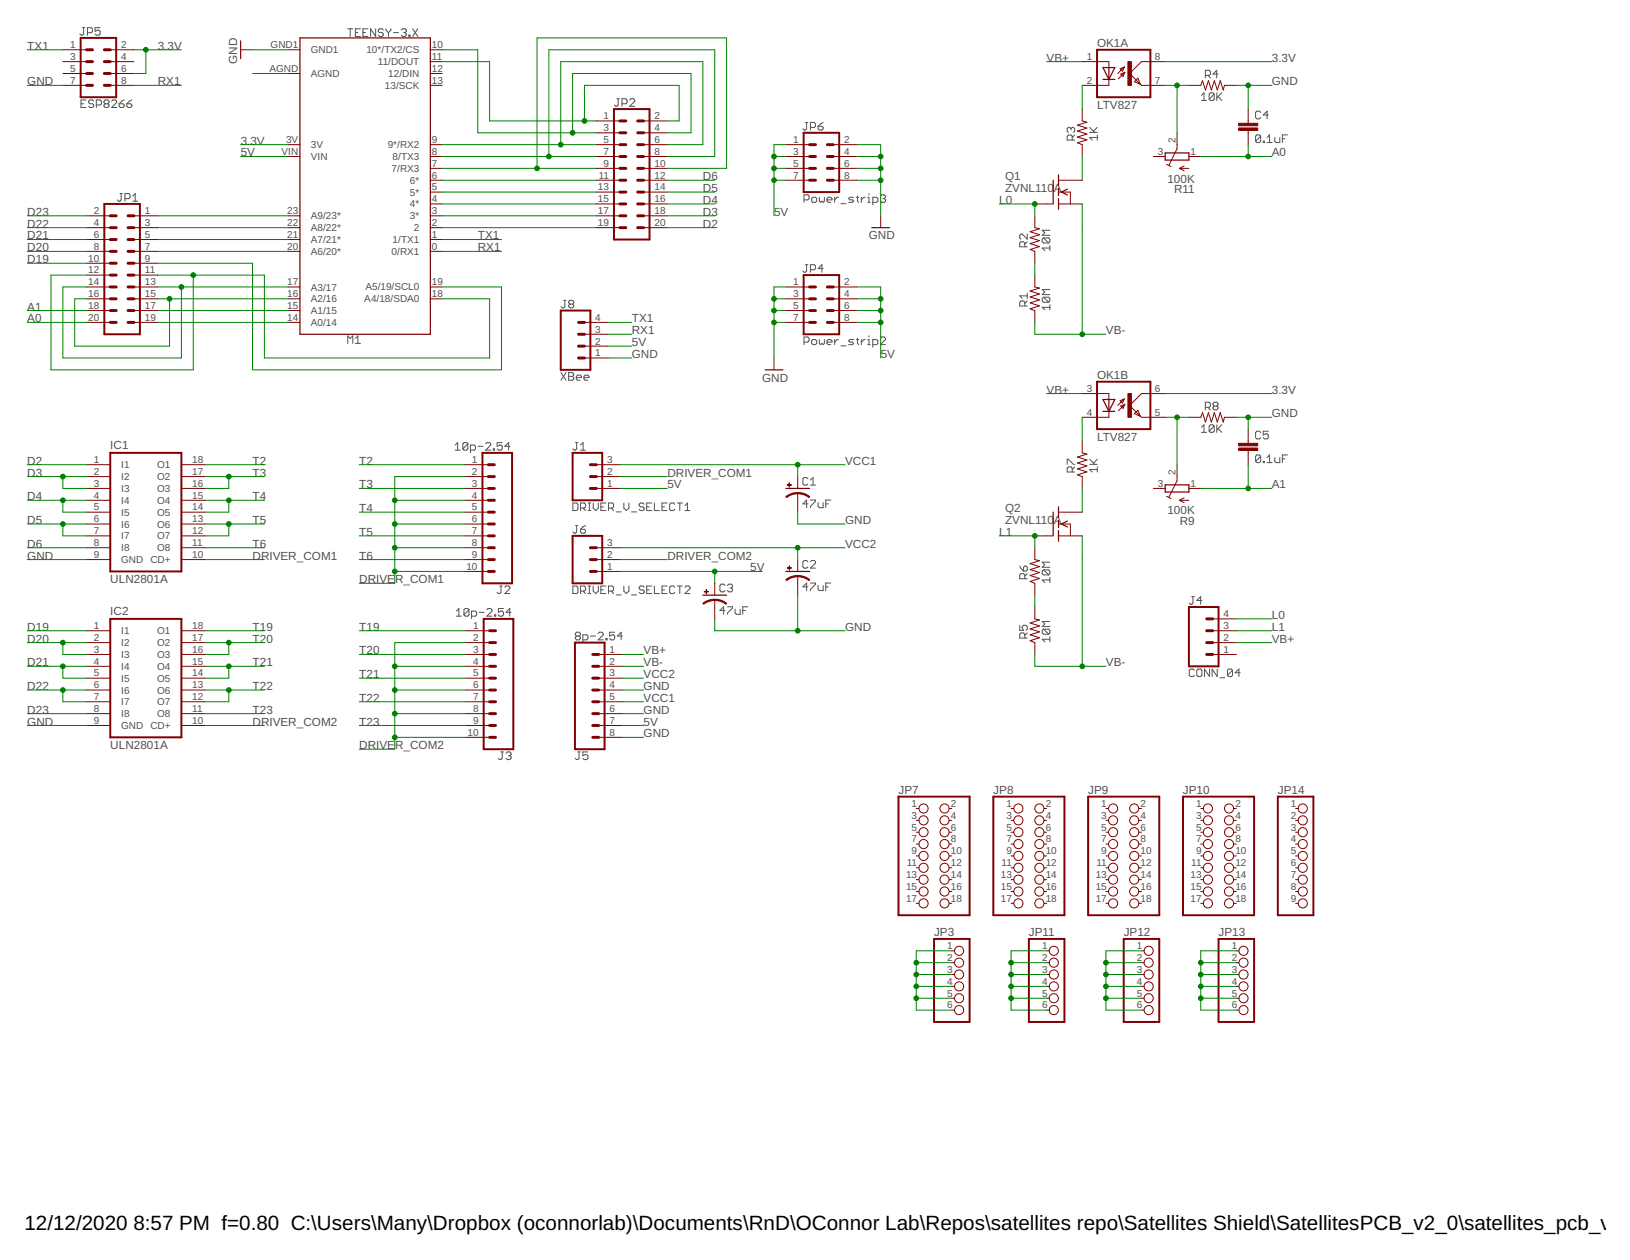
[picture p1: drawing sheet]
<svg xmlns="http://www.w3.org/2000/svg" width="279mm" height="216mm" viewBox="0 0 279 216" stroke-linecap="round" stroke-linejoin="round" font-family="sans-serif">
<defs><g id="words">
<g font-size="3.5">
<text x="4.2" y="210.7">12/12/2020</text>
<text x="22.9" y="210.7">8:57 PM f=0.80 C:\Users\Many\Dropbox (oconnorlab)\Documents\RnD\OConnor Lab\Repos\satellites repo\Satellites Shield\SatellitesPCB_v2_0\satellites_pcb_v2_0</text>
</g>
<g font-size="2" fill="#505050">
<text x="4.7" y="8.5">TX1</text>
<text x="27" y="8.5">3.3V</text>
<text x="40.6" y="11" transform="rotate(-90 40.6 11)">GND</text>
<text x="179.4" y="10.6">VB+</text>
<text x="188" y="8">OK1A</text>
<text x="218" y="10.6">3.3V</text>
<text x="4.7" y="14.6">GND</text>
<text x="27" y="14.6">RX1</text>
<text x="218" y="14.6">GND</text>
<text x="188" y="18.7">LTV827</text>
<text x="41.3" y="26.8">5V</text>
<text x="41.3" y="24.8">3.3V</text>
<text x="218" y="26.8">A0</text>
<text x="120.5" y="34.9">D4</text>
<text x="120.5" y="32.9">D5</text>
<text x="120.5" y="30.9">D6</text>
<text x="171.3" y="34.9">L0</text>
<text x="172.3" y="32.9">ZVNL110</text>
<text x="172.3" y="30.9">Q1</text>
<text x="180.7" y="32.9">A</text>
<text x="200.1" y="31.3">100K</text>
<text x="201.2" y="33">R11</text>
<text x="4.7" y="37">D23</text>
<text x="4.7" y="39">D22</text>
<text x="4.7" y="41">D21</text>
<text x="81.9" y="41">TX1</text>
<text x="120.5" y="39">D2</text>
<text x="120.5" y="37">D3</text>
<text x="132.7" y="37">5V</text>
<text x="148.9" y="41">GND</text>
<text x="4.7" y="45.1">D19</text>
<text x="4.7" y="43.1">D20</text>
<text x="81.9" y="43.1">RX1</text>
<text x="4.7" y="53.2">A1</text>
<text x="4.7" y="55.3">A0</text>
<text x="108.3" y="59.3">5V</text>
<text x="108.3" y="57.3">RX1</text>
<text x="108.3" y="55.3">TX1</text>
<text x="189.6" y="57.3">VB-</text>
<text x="108.3" y="61.3">GND</text>
<text x="130.6" y="65.4">GND</text>
<text x="151" y="61.3">5V</text>
<text x="188" y="64.9">OK1B</text>
<text x="179.4" y="67.4">VB+</text>
<text x="218" y="71.5">GND</text>
<text x="218" y="67.4">3.3V</text>
<text x="18.9" y="77">IC1</text>
<text x="188" y="75.6">LTV827</text>
<text x="4.7" y="79.6">D2</text>
<text x="4.7" y="81.7">D3</text>
<text x="43.3" y="81.7">T3</text>
<text x="43.3" y="79.6">T2</text>
<text x="61.6" y="83.7">T3</text>
<text x="61.6" y="79.6">T2</text>
<text x="114.4" y="83.7">5V</text>
<text x="114.4" y="81.7">DRIVER_COM1</text>
<text x="144.9" y="79.6">VCC1</text>
<text x="218" y="83.7">A1</text>
<text x="4.7" y="85.7">D4</text>
<text x="4.7" y="89.8">D5</text>
<text x="43.3" y="85.7">T4</text>
<text x="43.3" y="89.8">T5</text>
<text x="61.6" y="87.8">T4</text>
<text x="144.9" y="89.8">GND</text>
<text x="172.3" y="89.8">ZVNL110</text>
<text x="172.3" y="87.8">Q2</text>
<text x="180.7" y="89.8">A</text>
<text x="200.1" y="88.2">100K</text>
<text x="202.2" y="89.9">R9</text>
<text x="4.7" y="95.9">GND</text>
<text x="4.7" y="93.9">D6</text>
<text x="43.3" y="93.9">T6</text>
<text x="43.3" y="95.9">DRIVER_COM1</text>
<text x="61.6" y="91.8">T5</text>
<text x="61.6" y="95.9">T6</text>
<text x="114.4" y="95.9">DRIVER_COM2</text>
<text x="144.9" y="93.9">VCC2</text>
<text x="171.3" y="91.8">L1</text>
<text x="18.9" y="99.9">ULN2801A</text>
<text x="61.6" y="99.9">DRIVE</text>
<text x="67.7" y="99.9">R_COM1</text>
<text x="128.6" y="97.9">5V</text>
<text x="18.9" y="105.4">IC2</text>
<text x="218" y="106">L0</text>
<text x="4.7" y="108.1">D19</text>
<text x="4.7" y="110.1">D20</text>
<text x="43.3" y="108.1">T19</text>
<text x="43.3" y="110.1">T20</text>
<text x="61.6" y="108.1">T19</text>
<text x="61.6" y="112.1">T20</text>
<text x="110.3" y="112.1">VB+</text>
<text x="144.9" y="108.1">GND</text>
<text x="218" y="110.1">VB+</text>
<text x="218" y="108.1">L1</text>
<text x="4.7" y="118.2">D22</text>
<text x="4.7" y="114.2">D21</text>
<text x="43.3" y="114.2">T21</text>
<text x="43.3" y="118.2">T22</text>
<text x="61.6" y="116.2">T21</text>
<text x="110.3" y="118.2">GND</text>
<text x="110.3" y="116.2">VCC2</text>
<text x="110.3" y="114.2">VB-</text>
<text x="189.6" y="114.2">VB-</text>
<text x="4.7" y="124.3">GND</text>
<text x="4.7" y="122.3">D23</text>
<text x="43.3" y="124.3">DRIVER_COM2</text>
<text x="43.3" y="122.3">T23</text>
<text x="61.6" y="120.3">T22</text>
<text x="61.6" y="124.3">T23</text>
<text x="110.3" y="122.3">GND</text>
<text x="110.3" y="124.3">5V</text>
<text x="110.3" y="120.3">VCC1</text>
<text x="18.9" y="128.4">ULN2801A</text>
<text x="61.6" y="128.4">DRIVER_COM2</text>
<text x="110.3" y="126.4">GND</text>
<text x="154" y="136">JP7</text>
<text x="170.3" y="136">JP8</text>
<text x="186.5" y="136">JP9</text>
<text x="202.8" y="136">JP10</text>
<text x="219" y="136">JP14</text>
<text x="160.1" y="160.4">JP3</text>
<text x="176.4" y="160.4">JP11</text>
<text x="192.6" y="160.4">JP12</text>
<text x="208.9" y="160.4">JP13</text>
</g>
<g font-size="1.7" fill="#505050">
<text x="12" y="8.2">1</text>
<text x="12" y="10.3">3</text>
<text x="20.8" y="8.2">2</text>
<text x="20.8" y="10.3">4</text>
<text x="46.4" y="8.2">GND1</text>
<text x="53.3" y="9.2">GND1</text>
<text x="62.8" y="9.1">10*/TX2/CS</text>
<text x="64.8" y="11.2">11/DOUT</text>
<text x="74" y="8.2">10</text>
<text x="74" y="10.3">11</text>
<text x="186.3" y="10.3">1</text>
<text x="198" y="10.3">8</text>
<text x="12" y="12.3">5</text>
<text x="12" y="14.3">7</text>
<text x="20.8" y="12.3">6</text>
<text x="20.8" y="14.3">8</text>
<text x="46.2" y="12.3">AGND</text>
<text x="53.3" y="13.2">AGND</text>
<text x="66" y="15.2">13/SCK</text>
<text x="66.6" y="13.2">12/DIN</text>
<text x="74" y="12.3">12</text>
<text x="74" y="14.3">13</text>
<text x="186.3" y="14.3">2</text>
<text x="198" y="14.3">7</text>
<text x="103.4" y="20.4">1</text>
<text x="103.4" y="22.5">3</text>
<text x="112.2" y="20.4">2</text>
<text x="112.2" y="22.5">4</text>
<text x="48.3" y="26.5">VIN</text>
<text x="49" y="24.5">3V</text>
<text x="53.3" y="25.4">3V</text>
<text x="53.3" y="27.4">VIN</text>
<text x="66.5" y="25.4">9*/RX2</text>
<text x="67.1" y="29.5">7/RX3</text>
<text x="67.3" y="27.4">8/TX3</text>
<text x="74" y="26.5">8</text>
<text x="74" y="28.6">7</text>
<text x="74" y="24.5">9</text>
<text x="103.4" y="24.5">5</text>
<text x="103.4" y="26.5">7</text>
<text x="103.4" y="28.6">9</text>
<text x="112.2" y="24.5">6</text>
<text x="112.2" y="26.5">8</text>
<text x="112.2" y="28.6">10</text>
<text x="136" y="24.5">1</text>
<text x="136" y="26.5">3</text>
<text x="136" y="28.6">5</text>
<text x="144.7" y="24.5">2</text>
<text x="144.7" y="26.5">4</text>
<text x="144.7" y="28.6">6</text>
<text x="198.5" y="26.5">3</text>
<text x="201.5" y="24.5" transform="rotate(-90 201.5 24.5)">2</text>
<text x="204.1" y="26.5">1</text>
<text x="70.3" y="31.5">6*</text>
<text x="70.3" y="33.5">5*</text>
<text x="70.3" y="35.5">4*</text>
<text x="74" y="30.6">6</text>
<text x="74" y="32.6">5</text>
<text x="74" y="34.7">4</text>
<text x="102.5" y="32.6">13</text>
<text x="102.5" y="34.7">15</text>
<text x="102.6" y="30.6">11</text>
<text x="112.2" y="30.6">12</text>
<text x="112.2" y="32.6">14</text>
<text x="112.2" y="34.7">16</text>
<text x="136" y="30.6">7</text>
<text x="144.7" y="30.6">8</text>
<text x="16.1" y="36.7">2</text>
<text x="16.1" y="38.7">4</text>
<text x="16.1" y="40.8">6</text>
<text x="24.8" y="36.7">1</text>
<text x="24.8" y="38.7">3</text>
<text x="24.8" y="40.8">5</text>
<text x="49.2" y="40.8">21</text>
<text x="49.2" y="38.7">22</text>
<text x="49.2" y="36.7">23</text>
<text x="53.3" y="41.7">A7/21*</text>
<text x="53.3" y="39.6">A8/22*</text>
<text x="53.3" y="37.6">A9/23*</text>
<text x="67.3" y="41.6">1/TX1</text>
<text x="70.3" y="37.6">3*</text>
<text x="70.9" y="39.6">2</text>
<text x="74" y="36.7">3</text>
<text x="74" y="38.7">2</text>
<text x="74" y="40.8">1</text>
<text x="102.5" y="36.7">17</text>
<text x="102.5" y="38.7">19</text>
<text x="112.2" y="36.7">18</text>
<text x="112.2" y="38.7">20</text>
<text x="15.1" y="44.8">10</text>
<text x="15.1" y="46.8">12</text>
<text x="16.1" y="42.8">8</text>
<text x="24.8" y="42.8">7</text>
<text x="24.8" y="44.8">9</text>
<text x="24.8" y="46.8">11</text>
<text x="49.2" y="42.8">20</text>
<text x="53.3" y="43.7">A6/20*</text>
<text x="67.1" y="43.7">0/RX1</text>
<text x="74" y="42.8">0</text>
<text x="15.1" y="48.9">14</text>
<text x="15.1" y="50.9">16</text>
<text x="15.1" y="52.9">18</text>
<text x="24.8" y="48.9">13</text>
<text x="24.8" y="50.9">15</text>
<text x="24.8" y="52.9">17</text>
<text x="49.2" y="52.9">15</text>
<text x="49.2" y="50.9">16</text>
<text x="49.2" y="48.9">17</text>
<text x="53.3" y="53.8">A1/15</text>
<text x="53.3" y="51.8">A2/16</text>
<text x="53.3" y="49.8">A3/17</text>
<text x="62.5" y="51.8">A4/18/SDA0</text>
<text x="62.6" y="49.8">A5/19/SCL0</text>
<text x="74" y="50.9">18</text>
<text x="74" y="48.9">19</text>
<text x="136" y="48.9">1</text>
<text x="136" y="50.9">3</text>
<text x="136" y="52.9">5</text>
<text x="144.7" y="48.9">2</text>
<text x="144.7" y="50.9">4</text>
<text x="144.7" y="52.9">6</text>
<text x="15.1" y="55">20</text>
<text x="24.8" y="55">19</text>
<text x="49.2" y="55">14</text>
<text x="53.3" y="55.9">A0/14</text>
<text x="102" y="59">2</text>
<text x="102" y="57">3</text>
<text x="102" y="55">4</text>
<text x="136" y="55">7</text>
<text x="144.7" y="55">8</text>
<text x="102" y="61.1">1</text>
<text x="186.3" y="67.2">3</text>
<text x="186.3" y="71.2">4</text>
<text x="198" y="71.2">5</text>
<text x="198" y="67.2">6</text>
<text x="16.1" y="79.3">1</text>
<text x="16.1" y="81.4">2</text>
<text x="16.1" y="83.4">3</text>
<text x="20.8" y="80.2">I1</text>
<text x="20.8" y="82.3">I2</text>
<text x="26.9" y="80.2">O1</text>
<text x="26.9" y="82.3">O2</text>
<text x="33" y="79.3">18</text>
<text x="33" y="81.4">17</text>
<text x="33" y="83.4">16</text>
<text x="80.9" y="79.3">1</text>
<text x="80.9" y="81.4">2</text>
<text x="80.9" y="83.4">3</text>
<text x="104.1" y="83.4">1</text>
<text x="104.1" y="81.4">2</text>
<text x="104.1" y="79.3">3</text>
<text x="198.5" y="83.4">3</text>
<text x="201.5" y="81.4" transform="rotate(-90 201.5 81.4)">2</text>
<text x="204.1" y="83.4">1</text>
<text x="16.1" y="85.4">4</text>
<text x="16.1" y="87.5">5</text>
<text x="16.1" y="89.5">6</text>
<text x="20.8" y="84.3">I3</text>
<text x="20.8" y="86.3">I4</text>
<text x="20.8" y="88.4">I5</text>
<text x="26.9" y="84.3">O3</text>
<text x="26.9" y="86.3">O4</text>
<text x="26.9" y="88.4">O5</text>
<text x="33" y="85.4">15</text>
<text x="33" y="87.5">14</text>
<text x="33" y="89.5">13</text>
<text x="80.9" y="85.4">4</text>
<text x="80.9" y="87.5">5</text>
<text x="80.9" y="89.5">6</text>
<text x="16.1" y="91.5">7</text>
<text x="16.1" y="93.6">8</text>
<text x="16.1" y="95.6">9</text>
<text x="20.8" y="90.4">I6</text>
<text x="20.8" y="92.4">I7</text>
<text x="20.8" y="94.5">I8</text>
<text x="26.9" y="94.5">O8</text>
<text x="26.9" y="90.4">O6</text>
<text x="26.9" y="92.4">O7</text>
<text x="33" y="93.6">11</text>
<text x="33" y="91.5">12</text>
<text x="33" y="95.6">10</text>
<text x="80.9" y="91.5">7</text>
<text x="80.9" y="93.6">8</text>
<text x="80.9" y="95.6">9</text>
<text x="104.1" y="95.6">2</text>
<text x="104.1" y="93.6">3</text>
<text x="20.8" y="96.5">GND</text>
<text x="25.8" y="96.5">CD+</text>
<text x="79.9" y="97.6">10</text>
<text x="104.1" y="97.6">1</text>
<text x="16.1" y="107.8">1</text>
<text x="33" y="107.8">18</text>
<text x="81.1" y="107.8">1</text>
<text x="209.7" y="107.8">3</text>
<text x="209.7" y="105.8">4</text>
<text x="16.1" y="109.8">2</text>
<text x="16.1" y="111.8">3</text>
<text x="16.1" y="113.9">4</text>
<text x="20.8" y="108.7">I1</text>
<text x="20.8" y="110.7">I2</text>
<text x="20.8" y="112.7">I3</text>
<text x="26.9" y="108.7">O1</text>
<text x="26.9" y="110.7">O2</text>
<text x="26.9" y="112.8">O3</text>
<text x="33" y="109.8">17</text>
<text x="33" y="111.8">16</text>
<text x="33" y="113.9">15</text>
<text x="81.1" y="109.8">2</text>
<text x="81.1" y="111.8">3</text>
<text x="81.1" y="113.9">4</text>
<text x="104.5" y="111.8">1</text>
<text x="104.5" y="113.9">2</text>
<text x="209.7" y="111.8">1</text>
<text x="209.7" y="109.8">2</text>
<text x="16.1" y="115.9">5</text>
<text x="16.1" y="117.9">6</text>
<text x="16.1" y="120">7</text>
<text x="20.8" y="114.8">I4</text>
<text x="20.8" y="116.8">I5</text>
<text x="20.8" y="118.8">I6</text>
<text x="26.9" y="114.8">O4</text>
<text x="26.9" y="116.8">O5</text>
<text x="26.9" y="118.8">O6</text>
<text x="33" y="115.9">14</text>
<text x="33" y="117.9">13</text>
<text x="33" y="120">12</text>
<text x="81.1" y="115.9">5</text>
<text x="81.1" y="117.9">6</text>
<text x="81.1" y="120">7</text>
<text x="104.5" y="115.9">3</text>
<text x="104.5" y="117.9">4</text>
<text x="104.5" y="120">5</text>
<text x="16.1" y="122">8</text>
<text x="16.1" y="124">9</text>
<text x="20.8" y="120.9">I7</text>
<text x="20.8" y="122.9">I8</text>
<text x="20.8" y="124.9">GND</text>
<text x="25.8" y="124.9">CD+</text>
<text x="26.9" y="122.9">O8</text>
<text x="26.9" y="120.9">O7</text>
<text x="33" y="122">11</text>
<text x="33" y="124">10</text>
<text x="81.1" y="122">8</text>
<text x="81.1" y="124">9</text>
<text x="104.5" y="122">6</text>
<text x="104.5" y="124">7</text>
<text x="80.1" y="126.1">10</text>
<text x="104.5" y="126.1">8</text>
<text x="156.3" y="138.3">1</text>
<text x="156.3" y="140.3">3</text>
<text x="156.3" y="142.3">5</text>
<text x="163" y="138.3">2</text>
<text x="163" y="140.3">4</text>
<text x="163" y="142.3">6</text>
<text x="172.5" y="138.3">1</text>
<text x="172.5" y="140.3">3</text>
<text x="172.5" y="142.3">5</text>
<text x="179.2" y="138.3">2</text>
<text x="179.2" y="140.3">4</text>
<text x="179.2" y="142.3">6</text>
<text x="188.8" y="138.3">1</text>
<text x="188.8" y="140.3">3</text>
<text x="188.8" y="142.3">5</text>
<text x="195.5" y="138.3">2</text>
<text x="195.5" y="140.3">4</text>
<text x="195.5" y="142.3">6</text>
<text x="205" y="138.3">1</text>
<text x="205" y="140.3">3</text>
<text x="205" y="142.3">5</text>
<text x="211.8" y="138.3">2</text>
<text x="211.8" y="140.3">4</text>
<text x="211.8" y="142.3">6</text>
<text x="221.3" y="138.3">1</text>
<text x="221.3" y="140.3">2</text>
<text x="221.3" y="142.3">3</text>
<text x="155.4" y="148.4">11</text>
<text x="156.3" y="144.4">7</text>
<text x="156.3" y="146.4">9</text>
<text x="163" y="144.4">8</text>
<text x="163" y="146.4">10</text>
<text x="163" y="148.4">12</text>
<text x="171.7" y="148.4">11</text>
<text x="172.5" y="144.4">7</text>
<text x="172.5" y="146.4">9</text>
<text x="179.2" y="144.4">8</text>
<text x="179.2" y="146.4">10</text>
<text x="179.2" y="148.4">12</text>
<text x="187.9" y="148.4">11</text>
<text x="188.8" y="144.4">7</text>
<text x="188.8" y="146.4">9</text>
<text x="195.5" y="144.4">8</text>
<text x="195.5" y="146.4">10</text>
<text x="195.5" y="148.4">12</text>
<text x="204.2" y="148.4">11</text>
<text x="205" y="144.4">7</text>
<text x="205" y="146.4">9</text>
<text x="211.8" y="144.4">8</text>
<text x="211.8" y="146.4">10</text>
<text x="211.8" y="148.4">12</text>
<text x="221.3" y="144.4">4</text>
<text x="221.3" y="146.4">5</text>
<text x="221.3" y="148.4">6</text>
<text x="155.3" y="150.4">13</text>
<text x="155.3" y="152.5">15</text>
<text x="155.3" y="154.5">17</text>
<text x="163" y="150.4">14</text>
<text x="163" y="152.5">16</text>
<text x="163" y="154.5">18</text>
<text x="171.6" y="150.4">13</text>
<text x="171.6" y="152.5">15</text>
<text x="171.6" y="154.5">17</text>
<text x="179.2" y="150.4">14</text>
<text x="179.2" y="152.5">16</text>
<text x="179.2" y="154.5">18</text>
<text x="187.8" y="150.4">13</text>
<text x="187.8" y="152.5">15</text>
<text x="187.8" y="154.5">17</text>
<text x="195.5" y="150.4">14</text>
<text x="195.5" y="152.5">16</text>
<text x="195.5" y="154.5">18</text>
<text x="204.1" y="150.4">13</text>
<text x="204.1" y="152.5">15</text>
<text x="204.1" y="154.5">17</text>
<text x="211.8" y="150.4">14</text>
<text x="211.8" y="152.5">16</text>
<text x="211.8" y="154.5">18</text>
<text x="221.3" y="150.4">7</text>
<text x="221.3" y="152.5">8</text>
<text x="221.3" y="154.5">9</text>
<text x="162.4" y="162.6">1</text>
<text x="162.4" y="164.7">2</text>
<text x="162.4" y="166.7">3</text>
<text x="178.6" y="162.6">1</text>
<text x="178.6" y="164.7">2</text>
<text x="178.6" y="166.7">3</text>
<text x="194.9" y="162.6">1</text>
<text x="194.9" y="164.7">2</text>
<text x="194.9" y="166.7">3</text>
<text x="211.1" y="162.6">1</text>
<text x="211.1" y="164.7">2</text>
<text x="211.1" y="166.7">3</text>
<text x="162.4" y="168.7">4</text>
<text x="162.4" y="170.8">5</text>
<text x="162.4" y="172.8">6</text>
<text x="178.6" y="168.7">4</text>
<text x="178.6" y="170.8">5</text>
<text x="178.6" y="172.8">6</text>
<text x="194.9" y="168.7">4</text>
<text x="194.9" y="170.8">5</text>
<text x="194.9" y="172.8">6</text>
<text x="211.1" y="168.7">4</text>
<text x="211.1" y="170.8">5</text>
<text x="211.1" y="172.8">6</text>
</g>
</g></defs>
<g fill="none" stroke="#505050" stroke-width=".17">
<path d="M13.9 17.8h.4M14.1 4.7h.4M14.3 4.7v1.1l-.2 .2h-.2l-.2-.2M14.8 17.1h-.9v1.3h.9M15 5.6h.6l.3-.2v-.4l-.3-.3h-.6v1.3M16.1 17.3l-.2-.2h-.5l-.2 .2v.3l.2 .2h.5l.2 .2v.2l-.2 .2h-.5l-.2-.2M16.5 18h.7l.2-.2v-.5l-.2-.2h-.7v1.3M17.2 4.7h-.9v.7l.4-.2h.3l.2 .2v.4l-.2 .2h-.5l-.2-.2M18 17.8l-.2-.2v-.3l.2-.2h.5l.2 .2v.3l-.2 .2M18 17.8l-.2 .2v.2l.2 .2h.5l.2-.2v-.2l-.2-.2M18 17.8h.5M19.1 17.3l.2-.2h.5l.2 .2v.3l-.9 .8h.9"/>
<path d="M20.4 17.8h.7l.2 .2v.2l-.2 .2h-.4l-.3-.2zM21.3 17.1l-.4 .2-.5 .5M21.7 17.8h.7l.2 .2v.2l-.2 .2h-.4l-.3-.2zM22.6 17.1l-.4 .2-.5 .5M59.6 4.9h.9M60 4.9v1.3M60.9 5.6h.4M61.8 4.9h-.9v1.3h.9M62.2 5.6h.5M63.1 4.9h-.9v1.3h.9M64.4 4.9v1.3l-.9-1.3v1.3M65.7 5.1l-.2-.2h-.5l-.2 .2v.3l.2 .2h.5l.2 .2v.2l-.2 .2h-.5l-.2-.2"/>
<path d="M66.1 4.9v.2l.5 .5M66.6 5.6v.6M67 4.9v.2l-.4 .5M67.5 5.6h.8M68.8 5.1l.2-.2h.4l.2 .2v.3l-.2 .2M69.2 5.6h.2M69.4 5.6l.2 .2v.2l-.2 .2h-.4l-.2-.2M70.1 6h.2v.2h-.2zM70.7 4.9l.9 1.3M71.6 4.9l-.9 1.3M105.7 16.9h.5M106 16.9v1.1l-.3 .2h-.2l-.2-.2"/>
<path d="M106.6 17.8h.7l.2-.2v-.5l-.2-.2h-.7v1.3M107.9 17.1l.2-.2h.5l.2 .2v.3l-.9 .8h.9M206 16.3l.4-.4v1.3M206 17.2h.8M206.6 12.9h.6l.3-.2v-.4l-.3-.3h-.6v1.4M207 12.9l.5 .5M208.1 16.1v.9l-.2 .2h-.4l-.2-.2M208.1 16.1l-.2-.2h-.4l-.2 .2v.9M208.1 16.1l-.8 .9M208.6 15.9v1.3M208.8 12.7h-.9l.7-.7v1.4M208.8 16.6l.6 .6"/>
<path d="M209.4 15.9l-.8 .9M216.1 19.3l-.2-.3h-.5l-.2 .3v.8l.2 .3h.5l.2-.3M217.4 19.7h-.9l.7-.7v1.4M20.6 33.2h.4M20.8 33.2v1l-.2 .3h-.3l-.2-.3M21.4 34h.7l.2-.2v-.4l-.2-.2h-.7v1.3M22.7 34.5h.9M22.7 33.6l.5-.4v1.3M137.8 34.2h.7l.2-.2v-.4l-.2-.2h-.7v1.3M138 21h.5M138.3 21v1.1l-.3 .2h-.2l-.2-.2M138.9 21.8h.7l.2-.2v-.4l-.2-.2h-.7v1.3"/>
<path d="M139.3 33.8h.5l.2 .2v.5l-.2 .2h-.5l-.2-.2v-.5zM140.2 21.6h.7l.2 .2v.3l-.2 .2h-.5l-.2-.2zM140.4 33.8v.7l.3 .2 .2-.2 .2 .2 .2-.2v-.7M141.1 21l-.9 .6M141.8 34.2h.8v-.2l-.2-.2h-.4l-.2 .2v.5l.2 .2h.4M143.1 33.8v.9M143.7 33.8h-.2l-.4 .4M144.1 34.9h.9M146.3 33.8h-.6l-.2 .2 .2 .2h.4l.2 .3-.2 .2h-.6M146.8 33.8h.4M147 33.6v.9l.2 .2M147.6 33.8v.9"/>
<path d="M148.3 33.8h-.2l-.5 .4M148.7 33.8h.2v.9M148.7 34.7h.5M148.9 33.2v.2M149.6 34.7h.7l.2-.2v-.5l-.2-.2h-.7v1.3M150.9 33.6l.2-.2h.5l.2 .2v.2l-.2 .2M151.3 34h.3M151.6 34l.2 .2v.3l-.2 .2h-.5l-.2-.2M180 39.5h-1.4l.5 .4-.5 .4h1.4M183.6 22l-.3-.2h-.2l-.2 .2v.5l.2 .2M183.6 22l.2-.2h.2l.2 .2v.5l-.2 .2M183.6 22v.3"/>
<path d="M183.8 24v-.7l-.2-.2h-.5l-.2 .2v.7h1.3M184.2 23.1l-.4 .5M186.8 22.7h1.3M186.8 21.8l.8 .9M188.1 23.6h-1.3l.4 .4M188.1 23.1v.9M188.1 21.8l-.7 .7M216.1 23.3l-.2-.2h-.5l-.2 .2v.9M216.1 23.3v.9l-.2 .2h-.5l-.2-.2M216.1 23.3l-.9 .9M216.5 24.2h.2v.2h-.2zM217.2 24.4h.9"/>
<path d="M217.2 23.6l.4-.5v1.3M218.5 23.6v.6l.2 .2h.7v-.8M219.8 23.8h.4M220.7 23.1h-.9v1.3M59.6 58.8v-1.2l.4 .4 .5-.4v1.2M60.9 58l.4-.4v1.2M60.9 58.8h.9M96.6 51.5h.4M96.8 51.5v1l-.2 .2h-.2l-.2-.2M97.7 52.1l-.2-.2v-.2l.2-.2h.4l.2 .2v.2l-.2 .2M97.7 52.1l-.2 .2v.2l.2 .2h.4l.2-.2v-.2l-.2-.2M97.7 52.1h.4"/>
<path d="M137.8 58.6h.7l.2-.2v-.4l-.2-.3h-.7v1.4M138 45.4h.5M138.3 45.4v1l-.3 .3h-.2l-.2-.3M138.9 46.2h.7l.2-.2v-.4l-.2-.2h-.7v1.3M139.1 58.4l.2-.2h.5l.2 .2v.4l-.2 .3h-.5l-.2-.3zM140.4 58.2v.6l.3 .3 .2-.3 .2 .3 .2-.3v-.6M141.1 46h-.9l.7-.6v1.3M141.8 58.6h.8v-.2l-.2-.2h-.4l-.2 .2v.4l.2 .3h.4M143.1 58.2v.9M143.7 58.2h-.2l-.4 .4M144.1 59.3h.9M146.3 58.2h-.6l-.2 .2 .2 .2h.4l.2 .2-.2 .3h-.6"/>
<path d="M146.8 58.2h.4M147 58v.8l.2 .3M147.6 58.2v.9M148.3 58.2h-.2l-.5 .4M148.7 59.1h.5M148.7 58.2h.2v.9M148.9 57.5v.2M149.6 59.1h.7l.2-.3v-.4l-.2-.2h-.7v1.3M150.9 58l.2-.3h.5l.2 .3v.2l-.9 .9h.9M175.7 52.4v-.6l-.2-.2h-.5l-.2 .2v.6h1.3M175.7 42.3v-.7l-.2-.2h-.5l-.2 .2v.7h1.3M176.1 40.1v.9l-.9-.9h-.2l-.2 .2v.5l.2 .2"/>
<path d="M176.1 51.6l-.4 .4M176.1 50.7h-1.3l.4 .4M176.1 50.3v.8M176.1 41.4l-.4 .4M178.9 40.8h.8l.3 .2v.4l-.3 .2M178.9 50.9h.8l.3 .2v.5l-.3 .2M178.9 50.9l-.3 .2v.5l.3 .2h.8M178.9 40.8l-.3 .2v.4l.3 .2h.8M178.9 50.9l.8 .9M178.9 40.8l.8 .8M180 52.7h-1.4l.5 .4M180 42.1v.8"/>
<path d="M180 52.2v.9M180 49.6h-1.4l.5 .4-.5 .5h1.4M180 42.5h-1.4l.5 .4M78 76.3l.4-.5v1.3M78 77.1h.9M80.2 76.1v.8l-.2 .2h-.5l-.2-.2M80.2 76.1l-.2-.3h-.5l-.2 .3v.8M80.2 76.1l-.9 .8M80.6 77.1h.7l.2-.2v-.4l-.2-.2h-.7v1.3M82 76.5h.8M83.2 76.1l.3-.3h.4l.2 .3v.2l-.9 .8h.9M84.6 76.9h.2v.2h-.2z"/>
<path d="M86.1 75.8h-.9v.7l.5-.2h.2l.2 .2v.4l-.2 .2h-.5l-.2-.2M87.4 76.5h-.9l.7-.7v1.3M96.2 63.8l.8 1.4M97 63.8l-.8 1.4M97.5 63.8h.6l.2 .3v.2l-.2 .2 .2 .2v.2l-.2 .3h-.6zM97.5 64.5h.6M98.6 75.8h.5M98.8 64.7h.9v-.2l-.3-.2h-.4l-.2 .2v.4l.2 .3h.4M98.8 75.8v1.1l-.2 .2h-.2l-.2-.2M99.5 77.1h.9M99.5 76.3l.4-.5v1.3M100.1 64.7h.9v-.2l-.2-.2h-.5l-.2 .2v.4l.2 .3h.5"/>
<path d="M182.9 79.6v-.9h.2l.9 .9h.2M186.8 79.6h1.3M186.8 78.7l.8 .9M188.1 78.7l-.7 .7M206 73.2l.4-.4v1.3M206 74.1h.8M206.6 69.8h.6l.3-.2v-.4l-.3-.3h-.6v1.3M207 69.8l.5 .4M208.1 73l-.2-.2h-.4l-.2 .2v.9M208.1 73v.9l-.2 .2h-.4l-.2-.2M208.1 73l-.8 .9M208.1 69.6l-.2-.2v-.2l.2-.3h.5l.2 .3v.2l-.2 .2"/>
<path d="M208.1 69.6l-.2 .2v.2l.2 .2h.5l.2-.2v-.2l-.2-.2M208.1 69.6h.5M208.6 72.8v1.3M208.8 73.4l.6 .7M209.4 72.8l-.8 .9M216.1 74.1l-.2-.2h-.5l-.2 .2v.9l.2 .2h.5l.2-.2M216.1 78.2l-.2-.2h-.5l-.2 .2v.9M216.1 78.2v.9l-.2 .2h-.5l-.2-.2M216.1 78.2l-.9 .9M216.5 79.1h.2v.2h-.2zM217.2 78.4l.4-.4v1.3M217.2 79.3h.9"/>
<path d="M217.4 73.9h-.9v.6l.5-.2h.2l.2 .2v.5l-.2 .2h-.5l-.2-.2M218.5 78.4v.7l.2 .2h.7v-.9M219.8 78.6h.4M220.7 78h-.9v1.3M98.2 86.2h.6l.3 .2v.9l-.3 .2h-.6zM98.6 90h.5M98.8 90v1.1l-.2 .3h-.2l-.2-.3M99.5 87.1h.7l.2-.3v-.4l-.2-.2h-.7v1.3M99.5 90.7h.7l.2 .2v.2l-.2 .3h-.5l-.2-.3zM99.9 87.1l.5 .4M100.4 90l-.9 .7M100.8 87.5h.5"/>
<path d="M100.8 86.2h.5M101 86.2v1.3M101.7 86.2v.9l.4 .4 .5-.4v-.9M103 86.8h.4M103.9 86.2h-.9v1.3h.9M104.3 87.1h.7l.2-.3v-.4l-.2-.2h-.7v1.3M104.8 87.1l.4 .4M105.6 87.7h.9M106.9 86.2v.9l.5 .4 .4-.4v-.9M108.2 87.7h.9M110.4 86.4l-.2-.2h-.4l-.2 .2v.2l.2 .2h.4l.2 .3v.2l-.2 .2h-.4l-.2-.2M110.8 86.8h.5"/>
<path d="M111.7 86.2h-.9v1.3h.9M112.2 86.2v1.3h.8M113.5 86.8h.4M114.3 86.2h-.8v1.3h.8M115.7 86.4l-.3-.2h-.4l-.2 .2v.9l.2 .2h.4l.3-.2M116.1 86.2h.9M116.5 86.2v1.3M117.4 87.5h.9M117.4 86.6l.4-.4v1.3M138.5 86.3h-.9l.7-.6v1.3M138.5 82l-.2-.2h-.5l-.2 .2v.9l.2 .2h.5l.2-.2M138.5 96.3l-.2-.3h-.5l-.2 .3v.8l.2 .2h.5l.2-.2"/>
<path d="M138.9 85.7h.9v.2l-.9 .9v.2M138.9 96.3l.2-.3h.5l.2 .3v.2l-.9 .8h.9M138.9 99.9h.9v.2l-.9 .9v.2M138.9 83.1h.9M138.9 82.3l.5-.5v1.3M140.2 86.1v.7l.2 .2h.7v-.9M141.5 86.3h.5M142.4 85.7h-.9v1.3M142.4 99.9h-.9v1.3M174.8 97l.2 .4 .5 .5M175.5 97.2l.2-.2h.2l.2 .2v.4l-.2 .3h-.4zM175.7 99.2v-.7l-.2-.2h-.5l-.2 .2v.7h1.3"/>
<path d="M176.1 98.3l-.4 .4M178.9 97.6h.8l.3 .3v.4l-.3 .2M178.9 97.6l-.3 .3v.4l.3 .2h.8M178.9 97.6l.8 .9M180 99v.8M180 99.4h-1.4l.5 .4M180 96.3h-1.4l.5 .5-.5 .4h1.4M183.8 80.9v-.7l-.2-.2h-.5l-.2 .2v.7h1.3M184.2 80l-.4 .5M188.1 80v.9M188.1 80.5h-1.3l.4 .4M78.2 104.7l.5-.4v1.3"/>
<path d="M78.2 105.6h.9M80.4 104.5v.8l-.2 .3h-.4l-.3-.3M80.4 104.5l-.2-.2h-.4l-.3 .2v.8M80.4 104.5l-.9 .8M80.8 105.6h.7l.2-.3v-.4l-.2-.2h-.7v1.3M82.1 104.9h.9M83.5 104.5l.2-.2h.4l.2 .2v.2l-.8 .9h.8M84.8 105.3h.2v.3h-.2zM85.7 100.4h.4M85.9 100.4v1.1l-.2 .2h-.3l-.2-.2M86.3 104.3h-.9v.6l.5-.2h.2l.2 .2v.4l-.2 .3h-.5l-.2-.3M86.5 100.6l.2-.2h.5l.2 .2v.2l-.9 .9h.9"/>
<path d="M87.6 104.9h-.9l.7-.6v1.3M98.2 100.4h.6l.3 .2v.9l-.3 .2h-.6zM98.8 109l-.2-.2v-.3l.2-.2h.5l.2 .2v.3l-.2 .2M98.8 109l-.2 .2v.2l.2 .2h.5l.2-.2v-.2l-.2-.2M98.8 109h.5M99.5 101.3h.7l.2-.2v-.5l-.2-.2h-.7v1.3M99.9 109.6h.7l.2-.2v-.4l-.2-.2h-.7v1.3M99.9 101.3l.5 .4M100.8 101.7h.5M100.8 100.4h.5M101 100.4v1.3M101.2 109h.9"/>
<path d="M101.7 100.4v.9l.4 .4 .5-.4v-.9M102.5 108.5l.2-.2h.5l.2 .2v.3l-.9 .8h.9M103 101.1h.4M103.8 109.4h.3v.2h-.3zM103.9 100.4h-.9v1.3h.9M104.3 101.3h.7l.2-.2v-.5l-.2-.2h-.7v1.3M104.8 101.3l.4 .4M105.4 108.3h-.9v.7l.4-.2h.3l.2 .2v.4l-.2 .2h-.5l-.2-.2M105.6 101.9h.9M106.7 109h-.9l.7-.7v1.3M106.9 100.4v.9l.5 .4 .4-.4v-.9M108.2 101.9h.9"/>
<path d="M110.4 100.6l-.2-.2h-.4l-.2 .2v.2l.2 .3h.4l.2 .2v.2l-.2 .2h-.4l-.2-.2M110.8 101.1h.5M111.7 100.4h-.9v1.3h.9M112.2 100.4v1.3h.8M113.5 101.1h.4M114.3 100.4h-.8v1.3h.8M115.7 100.6l-.3-.2h-.4l-.2 .2v.9l.2 .2h.4l.3-.2M116.1 100.4h.9M116.5 100.4v1.3M117.4 100.6l.2-.2h.5l.2 .2v.2l-.9 .9h.9M124.3 104.6h-.9l.6-.6v1.3M124.3 100.3l-.3-.2h-.4l-.2 .2v.9l.2 .2h.4l.3-.2"/>
<path d="M124.7 104h.9v.2l-.9 .9v.2M124.7 100.3l.2-.2h.4l.3 .2v.2l-.3 .3M125.1 100.8h.2M125.3 100.8l.3 .2v.2l-.3 .2h-.4l-.2-.2M126 104.4v.7l.2 .2h.7v-.9M127.3 104.6h.5M128.2 104h-.9v1.3M138.5 100.6h-.9l.7-.7v1.3M140.2 100.3v.7l.2 .2h.7v-.9M141.5 100.6h.5M174.8 107.1v.9h.7l-.3-.4v-.2l.3-.3h.4l.2 .3v.4l-.2 .2M175.7 109.3v-.6l-.2-.2h-.5l-.2 .2v.6h1.3"/>
<path d="M176.1 108.5l-.4 .4M178.9 107.8h.8l.3 .2v.4l-.3 .3M178.9 107.8l-.3 .2v.4l.3 .3h.8M178.9 107.8l.8 .9M180 109.1v.9M180 109.5h-1.4l.5 .5M180 106.5h-1.4l.5 .4-.5 .5h1.4M204.3 102.2h.4M204.5 102.2v1.1l-.2 .2h-.2l-.2-.2M204.7 114.9l-.2-.3h-.4l-.2 .3v.8l.2 .2h.4l.2-.2M205.1 114.9l.3-.3h.4l.2 .3v.8l-.2 .2h-.4l-.3-.2zM206 102.9h-.9l.7-.7v1.3"/>
<path d="M207.3 114.6v1.3l-.8-1.3v1.3M208.6 114.6v1.3l-.8-1.3v1.3M209.1 116.1h.9M211.3 114.9l-.2-.3h-.5l-.2 .3v.8M211.3 114.9v.8l-.2 .2h-.5l-.2-.2M211.3 114.9l-.9 .8M212.6 115.3h-.9l.7-.7v1.3M85.9 128.8h.4M86.1 128.8v1.1l-.2 .3h-.3l-.2-.3M86.7 129.1l.3-.3h.4l.2 .3v.2l-.2 .2M87.2 129.5h.2M87.4 129.5l.2 .2v.2l-.2 .3h-.4l-.3-.3"/>
<path d="M99 128.8h.5M99.3 128.8v1.1l-.3 .3h-.2l-.2-.3M100.8 128.8h-.9v.7l.7-.2 .2 .2v.4l-.2 .3h-.5l-.2-.3"/>
</g>
<g fill="none" stroke="#800000" stroke-width=".21">
<path d="M41.3 7v3.1M51.4 6.5h22.4v50.8h-22.4zM189.1 11.6h2l-1 2zM189.1 13.6h2M190.1 11.6v2M149.4 39h3.1M180.5 30.9v4M181.4 30v1.8M181.4 32.3v1.2M181.4 34v1.9M183 32.4l-1.1 .5 1.1 .5M199.7 26.2h4.1v1.2h-4.1z"/>
<path d="M131.1 63.4h3.1M189.1 68.5h2l-1 2zM189.1 70.5h2M190.1 68.5v2M134.7 83.7h4.1M134.7 97.9h4.1M180.5 87.8v4M181.4 86.8v1.9M181.4 89.2v1.2M181.4 90.9v1.8M183 89.3l-1.1 .5 1.1 .5M199.7 83.1h4.1v1.2h-4.1z"/>
<path d="M120.5 102h4"/>
</g>
<g fill="none" stroke="#800000" stroke-width=".17">
<path d="M10.8 8.5h4M10.8 14.6h4M10.8 10.6h4M10.8 12.6h4M18.9 8.5h4.1M18.9 14.6h4.1M18.9 10.6h4.1M18.9 12.6h4.1M41.3 8.5h2M49.4 8.5h2M49.4 12.6h2M73.8 8.5h2"/>
<path d="M73.8 14.6h2M73.8 10.6h2M73.8 12.6h2M185.5 18.7v2l.8 .2-1.6 .5 1.6 .5-1.6 .6 1.6 .5-1.6 .5 1.6 .5-1.6 .5 .8 .3v2M185.5 10.6h4.6v1M190.1 13.6v1h-4.6M192 11.8l.7-.3-.3 .7zM192.1 12.7l.7-.3-.3 .7zM192.7 11.5l-1.1 1.1M192.8 12.4l-1.1 1.1M195.1 13.4l.4 1-1.1-.4zM199.7 10.6h-4l-2.1 2 2.1 2h4"/>
<path d="M203.8 14.6h2l.3-.8 .5 1.6 .5-1.6 .5 1.6 .6-1.6 .5 1.6 .5-1.6 .5 1.6 .2-.8h2M214 18.7v2.4M14.8 37h4.1M14.8 39h4.1M23 37h4M23 39h4M49.4 24.8h2M49.4 26.8h2M49.4 37h2M49.4 39h2M73.8 24.8h2M73.8 26.8h2"/>
<path d="M73.8 28.9h2M73.8 30.9h2M73.8 32.9h2M73.8 34.9h2M73.8 37h2M73.8 39h2M102.2 20.7h4.1M102.2 22.8h4.1M102.2 24.8h4.1M102.2 26.8h4.1M102.2 28.9h4.1M102.2 30.9h4.1"/>
<path d="M102.2 32.9h4.1M102.2 34.9h4.1M102.2 37h4.1M102.2 39h4.1M110.3 20.7h4.1M110.3 22.8h4.1M110.3 24.8h4.1M110.3 26.8h4.1M110.3 28.9h4.1M110.3 30.9h4.1M110.3 32.9h4.1M110.3 34.9h4.1"/>
<path d="M110.3 37h4.1M110.3 39h4.1M134.7 24.8h4.1M134.7 26.8h4.1M134.7 28.9h4.1M134.7 30.9h4.1M142.8 24.8h4.1M142.8 26.8h4.1M142.8 28.9h4.1M142.8 30.9h4.1M151 37v2M177.4 34.9h3.1"/>
<path d="M177.4 37v2l.8 .2-1.6 .5 1.6 .5-1.6 .5 1.6 .5-1.6 .5 1.6 .5-1.6 .6 .8 .3v2M181.4 30.9h4.1M181.4 32.9h2.1v2M181.4 34.9h4.1M197.7 26.8h2M200 28.2l.7 .3M201.8 22.8v2.7l-1.4 2.8M202.2 28.9h1.6M202.2 28.9l.8 .4M203 28.4l-.8 .5M203.8 26.8h2M214 22.4v2.4"/>
<path d="M14.8 49.2h4.1M14.8 51.2h4.1M14.8 53.2h4.1M14.8 55.2h4.1M14.8 41h4.1M14.8 43.1h4.1M14.8 45.1h4.1M14.8 47.1h4.1M23 49.2h4M23 51.2h4M23 53.2h4M23 55.2h4"/>
<path d="M23 41h4M23 43.1h4M23 45.1h4M23 47.1h4M49.4 49.2h2M49.4 51.2h2M49.4 53.2h2M49.4 55.2h2M49.4 41h2M49.4 43.1h2M73.8 49.2h2M73.8 51.2h2"/>
<path d="M73.8 41h2M73.8 43.1h2M100.2 55.2h4M100.2 59.3h4M100.2 57.3h4M134.7 49.2h4.1M134.7 51.2h4.1M134.7 53.2h4.1M134.7 55.2h4.1M142.8 49.2h4.1M142.8 51.2h4.1M142.8 53.2h4.1"/>
<path d="M142.8 55.2h4.1M177.4 47.1v2.1l.8 .2-1.6 .5 1.6 .5-1.6 .5 1.6 .5-1.6 .5 1.6 .5-1.6 .5 .8 .3v2M14.8 79.6h4.1M31.1 79.6h4.1M79.7 79.6h4M100.2 61.3h4M102.2 79.6h4.1M132.7 61.3v2.1M185.5 75.6v2l.8 .2-1.6 .5 1.6 .5-1.6 .5 1.6 .5-1.6 .5 1.6 .6-1.6 .5 .8 .3v2M185.5 67.4h4.6v1.1M190.1 70.5v1h-4.6M192 68.7l.7-.4-.3 .8z"/>
<path d="M192.1 69.6l.7-.3-.3 .7zM192.7 68.3l-1.1 1.2M192.8 69.3l-1.1 1.1M194.4 70.9l.7-.6 .4 1zM195.5 71.3l.2 .2h4M199.7 67.4h-4l-2.1 2.1 1.9 1.8M201.8 79.6v2.8l-1.4 2.8M203.8 71.5h2l.3-.8 .5 1.6 .5-1.6 .5 1.6 .6-1.6 .5 1.6 .5-1.6 .5 1.6 .2-.8h2M214 73.5v2.5M214 77.2v2.4M14.8 81.7h4.1M14.8 83.7h4.1"/>
<path d="M14.8 85.7h4.1M14.8 87.8h4.1M14.8 89.8h4.1M14.8 91.8h4.1M14.8 93.9h4.1M14.8 95.9h4.1M31.1 81.7h4.1M31.1 83.7h4.1M31.1 85.7h4.1M31.1 87.8h4.1M31.1 89.8h4.1M31.1 91.8h4.1"/>
<path d="M31.1 93.9h4.1M31.1 95.9h4.1M79.7 81.7h4M79.7 83.7h4M79.7 85.7h4M79.7 87.8h4M79.7 89.8h4M79.7 91.8h4M79.7 93.9h4M79.7 95.9h4M79.7 97.9h4M102.2 81.7h4.1"/>
<path d="M102.2 83.7h4.1M102.2 93.9h4.1M102.2 95.9h4.1M102.2 97.9h4.1M122.5 99.9v2.1M136.7 81.7v2M136.7 84.5v3.3M136.7 95.9v2M136.7 98.7v3.3M177.4 91.8h3.1M177.4 93.9v2l.8 .2-1.6 .5 1.6 .5-1.6 .5 1.6 .5-1.6 .5 1.6 .5-1.6 .5 .8 .3v2.1M181.4 87.8h4.1"/>
<path d="M181.4 89.8h2.1v2M181.4 91.8h4.1M197.7 83.7h2M200 85l.7 .4M202.2 85.7h1.6M202.2 85.7l.8 .4M203 85.3l-.8 .4M203.8 83.7h2M14.8 112.1h4.1M14.8 114.2h4.1M14.8 116.2h4.1M14.8 118.2h4.1"/>
<path d="M14.8 108.1h4.1M14.8 110.1h4.1M31.1 112.1h4.1M31.1 114.2h4.1M31.1 116.2h4.1M31.1 118.2h4.1M31.1 108.1h4.1M31.1 110.1h4.1M79.9 112.1h4M79.9 114.2h4M79.9 116.2h4M79.9 118.2h4"/>
<path d="M79.9 108.1h4M79.9 110.1h4M102.6 112.1h4.1M102.6 114.2h4.1M102.6 116.2h4.1M102.6 118.2h4.1M122.5 102.8v3.2M177.4 104v2l.8 .2-1.6 .5 1.6 .6-1.6 .5 1.6 .5-1.6 .5 1.6 .5-1.6 .5 .8 .3v2M207.9 112.1h4M207.9 108.1h4M207.9 110.1h4M207.9 106h4"/>
<path d="M14.8 120.2h4.1M14.8 122.3h4.1M14.8 124.3h4.1M31.1 120.2h4.1M31.1 122.3h4.1M31.1 124.3h4.1M79.9 120.2h4M79.9 122.3h4M79.9 124.3h4M79.9 126.3h4M102.6 120.2h4.1M102.6 122.3h4.1"/>
<path d="M102.6 124.3h4.1M102.6 126.3h4.1M157.1 138.5h.4M162.7 138.5h.5M173.3 138.5h.5M179 138.5h.4M189.6 138.5h.4M195.2 138.5h.5M205.8 138.5h.5M211.5 138.5h.4M222.1 138.5h.4M157.1 140.6h.4"/>
<path d="M157.1 142.6h.4M157.1 144.6h.4M157.1 146.7h.4M157.1 148.7h.4M157.1 150.7h.4M157.1 152.8h.4M157.1 154.8h.4M162.7 140.6h.5M162.7 142.6h.5M162.7 144.6h.5M162.7 146.7h.5M162.7 148.7h.5"/>
<path d="M162.7 150.7h.5M162.7 152.8h.5M162.7 154.8h.5M173.3 140.6h.5M173.3 142.6h.5M173.3 144.6h.5M173.3 146.7h.5M173.3 148.7h.5M173.3 150.7h.5M173.3 152.8h.5M173.3 154.8h.5M179 140.6h.4"/>
<path d="M179 142.6h.4M179 144.6h.4M179 146.7h.4M179 148.7h.4M179 150.7h.4M179 152.8h.4M179 154.8h.4M189.6 140.6h.4M189.6 142.6h.4M189.6 144.6h.4M189.6 146.7h.4M189.6 148.7h.4"/>
<path d="M189.6 150.7h.4M189.6 152.8h.4M189.6 154.8h.4M195.2 140.6h.5M195.2 142.6h.5M195.2 144.6h.5M195.2 146.7h.5M195.2 148.7h.5M195.2 150.7h.5M195.2 152.8h.5M195.2 154.8h.5M205.8 140.6h.5"/>
<path d="M205.8 142.6h.5M205.8 144.6h.5M205.8 146.7h.5M205.8 148.7h.5M205.8 150.7h.5M205.8 152.8h.5M205.8 154.8h.5M211.5 140.6h.4M211.5 142.6h.4M211.5 144.6h.4M211.5 146.7h.4M211.5 148.7h.4"/>
<path d="M211.5 150.7h.4M211.5 152.8h.4M211.5 154.8h.4M222.1 140.6h.4M222.1 142.6h.4M222.1 144.6h.4M222.1 146.7h.4M222.1 148.7h.4M222.1 150.7h.4M222.1 152.8h.4M222.1 154.8h.4M163.2 162.9h.4"/>
<path d="M163.2 165h.4M163.2 167h.4M163.2 169h.4M163.2 171h.4M163.2 173.1h.4M179.4 162.9h.5M179.4 165h.5M179.4 167h.5M179.4 169h.5M179.4 171h.5M179.4 173.1h.5M195.7 162.9h.4"/>
<path d="M195.7 165h.4M195.7 167h.4M195.7 169h.4M195.7 171h.4M195.7 173.1h.4M211.9 162.9h.5M211.9 165h.5M211.9 167h.5M211.9 169h.5M211.9 171h.5M211.9 173.1h.5"/>
<circle cx="158.3" cy="138.5" r=".78"/>
<circle cx="161.9" cy="138.5" r=".78"/>
<circle cx="174.6" cy="138.5" r=".78"/>
<circle cx="178.2" cy="138.5" r=".78"/>
<circle cx="190.8" cy="138.5" r=".78"/>
<circle cx="194.4" cy="138.5" r=".78"/>
<circle cx="207.1" cy="138.5" r=".78"/>
<circle cx="210.7" cy="138.5" r=".78"/>
<circle cx="223.3" cy="138.5" r=".78"/>
<circle cx="158.3" cy="140.6" r=".78"/>
<circle cx="158.3" cy="144.6" r=".78"/>
<circle cx="158.3" cy="142.6" r=".78"/>
<circle cx="158.3" cy="152.8" r=".78"/>
<circle cx="158.3" cy="148.7" r=".78"/>
<circle cx="158.3" cy="146.7" r=".78"/>
<circle cx="158.3" cy="150.7" r=".78"/>
<circle cx="158.3" cy="154.8" r=".78"/>
<circle cx="161.9" cy="144.6" r=".78"/>
<circle cx="161.9" cy="140.6" r=".78"/>
<circle cx="161.9" cy="142.6" r=".78"/>
<circle cx="161.9" cy="150.7" r=".78"/>
<circle cx="161.9" cy="148.7" r=".78"/>
<circle cx="161.9" cy="146.7" r=".78"/>
<circle cx="161.9" cy="152.8" r=".78"/>
<circle cx="161.9" cy="154.8" r=".78"/>
<circle cx="174.6" cy="144.6" r=".78"/>
<circle cx="174.6" cy="150.7" r=".78"/>
<circle cx="174.6" cy="146.7" r=".78"/>
<circle cx="174.6" cy="154.8" r=".78"/>
<circle cx="174.6" cy="140.6" r=".78"/>
<circle cx="174.6" cy="152.8" r=".78"/>
<circle cx="174.6" cy="148.7" r=".78"/>
<circle cx="174.6" cy="142.6" r=".78"/>
<circle cx="178.2" cy="140.6" r=".78"/>
<circle cx="178.2" cy="142.6" r=".78"/>
<circle cx="178.2" cy="146.7" r=".78"/>
<circle cx="178.2" cy="148.7" r=".78"/>
<circle cx="178.2" cy="144.6" r=".78"/>
<circle cx="178.2" cy="150.7" r=".78"/>
<circle cx="178.2" cy="154.8" r=".78"/>
<circle cx="178.2" cy="152.8" r=".78"/>
<circle cx="190.8" cy="140.6" r=".78"/>
<circle cx="190.8" cy="142.6" r=".78"/>
<circle cx="190.8" cy="144.6" r=".78"/>
<circle cx="190.8" cy="146.7" r=".78"/>
<circle cx="190.8" cy="152.8" r=".78"/>
<circle cx="190.8" cy="150.7" r=".78"/>
<circle cx="190.8" cy="148.7" r=".78"/>
<circle cx="190.8" cy="154.8" r=".78"/>
<circle cx="194.4" cy="144.6" r=".78"/>
<circle cx="194.4" cy="140.6" r=".78"/>
<circle cx="194.4" cy="150.7" r=".78"/>
<circle cx="194.4" cy="154.8" r=".78"/>
<circle cx="194.4" cy="142.6" r=".78"/>
<circle cx="194.4" cy="146.7" r=".78"/>
<circle cx="194.4" cy="152.8" r=".78"/>
<circle cx="194.4" cy="148.7" r=".78"/>
<circle cx="207.1" cy="150.7" r=".78"/>
<circle cx="207.1" cy="148.7" r=".78"/>
<circle cx="207.1" cy="144.6" r=".78"/>
<circle cx="207.1" cy="154.8" r=".78"/>
<circle cx="207.1" cy="146.7" r=".78"/>
<circle cx="207.1" cy="140.6" r=".78"/>
<circle cx="207.1" cy="142.6" r=".78"/>
<circle cx="207.1" cy="152.8" r=".78"/>
<circle cx="210.7" cy="144.6" r=".78"/>
<circle cx="210.7" cy="150.7" r=".78"/>
<circle cx="210.7" cy="154.8" r=".78"/>
<circle cx="210.7" cy="148.7" r=".78"/>
<circle cx="210.7" cy="140.6" r=".78"/>
<circle cx="210.7" cy="142.6" r=".78"/>
<circle cx="210.7" cy="146.7" r=".78"/>
<circle cx="210.7" cy="152.8" r=".78"/>
<circle cx="223.3" cy="144.6" r=".78"/>
<circle cx="223.3" cy="154.8" r=".78"/>
<circle cx="223.3" cy="152.8" r=".78"/>
<circle cx="223.3" cy="150.7" r=".78"/>
<circle cx="223.3" cy="140.6" r=".78"/>
<circle cx="223.3" cy="148.7" r=".78"/>
<circle cx="223.3" cy="142.6" r=".78"/>
<circle cx="223.3" cy="146.7" r=".78"/>
<circle cx="164.4" cy="165" r=".78"/>
<circle cx="164.4" cy="169" r=".78"/>
<circle cx="164.4" cy="167" r=".78"/>
<circle cx="164.4" cy="171" r=".78"/>
<circle cx="164.4" cy="162.9" r=".78"/>
<circle cx="164.4" cy="173.1" r=".78"/>
<circle cx="180.6" cy="162.9" r=".78"/>
<circle cx="180.6" cy="165" r=".78"/>
<circle cx="180.6" cy="169" r=".78"/>
<circle cx="180.6" cy="167" r=".78"/>
<circle cx="180.6" cy="173.1" r=".78"/>
<circle cx="180.6" cy="171" r=".78"/>
<circle cx="196.9" cy="165" r=".78"/>
<circle cx="196.9" cy="171" r=".78"/>
<circle cx="196.9" cy="167" r=".78"/>
<circle cx="196.9" cy="173.1" r=".78"/>
<circle cx="196.9" cy="169" r=".78"/>
<circle cx="196.9" cy="162.9" r=".78"/>
<circle cx="213.1" cy="169" r=".78"/>
<circle cx="213.1" cy="162.9" r=".78"/>
<circle cx="213.1" cy="171" r=".78"/>
<circle cx="213.1" cy="173.1" r=".78"/>
<circle cx="213.1" cy="165" r=".78"/>
<circle cx="213.1" cy="167" r=".78"/>
</g>
<g fill="none" stroke="#800000" stroke-width=".51">
<path d="M14.8 12.6h1.1M14.8 10.6h1.1M14.8 8.5h1.1M14.8 14.6h1.1M17.9 12.6h1M17.9 10.6h1M17.9 8.5h1M17.9 14.6h1M18.9 37h1M18.9 39h1M21.9 37h1.1M21.9 39h1.1"/>
<path d="M106.3 24.8h1M106.3 22.8h1M106.3 20.7h1M106.3 28.9h1M106.3 26.8h1M106.3 30.9h1M106.3 32.9h1M106.3 34.9h1M106.3 37h1M106.3 39h1M109.3 24.8h1M109.3 22.8h1"/>
<path d="M109.3 20.7h1M109.3 28.9h1M109.3 26.8h1M109.3 30.9h1M109.3 32.9h1M109.3 34.9h1M109.3 37h1M109.3 39h1M138.8 24.8h1M138.8 28.9h1M138.8 26.8h1M138.8 30.9h1"/>
<path d="M141.8 24.8h1M141.8 28.9h1M141.8 26.8h1M141.8 30.9h1M18.9 53.2h1M18.9 51.2h1M18.9 49.2h1M18.9 55.2h1M18.9 41h1M18.9 45.1h1M18.9 43.1h1M18.9 47.1h1"/>
<path d="M21.9 53.2h1.1M21.9 51.2h1.1M21.9 49.2h1.1M21.9 55.2h1.1M21.9 41h1.1M21.9 45.1h1.1M21.9 43.1h1.1M21.9 47.1h1.1M99.2 55.2h1M99.2 57.3h1M99.2 59.3h1M138.8 53.2h1"/>
<path d="M138.8 51.2h1M138.8 49.2h1M138.8 55.2h1M141.8 53.2h1M141.8 51.2h1M141.8 49.2h1M141.8 55.2h1M83.7 79.6h1M99.2 61.3h1M101.2 79.6h1M83.7 83.7h1M83.7 81.7h1"/>
<path d="M83.7 87.8h1M83.7 85.7h1M83.7 89.8h1M83.7 91.8h1M83.7 93.9h1M83.7 95.9h1M83.7 97.9h1M101.2 83.7h1M101.2 81.7h1M101.2 93.9h1M101.2 95.9h1M101.2 97.9h1"/>
<path d="M83.9 116.2h1M83.9 114.2h1M83.9 112.1h1M83.9 118.2h1M83.9 110.1h1M83.9 108.1h1M101.6 116.2h1M101.6 114.2h1M101.6 112.1h1M101.6 118.2h1M206.8 112.1h1.1M206.8 110.1h1.1"/>
<path d="M206.8 108.1h1.1M206.8 106h1.1M83.9 120.2h1M83.9 122.3h1M83.9 124.3h1M83.9 126.3h1M101.6 120.2h1M101.6 122.3h1M101.6 124.3h1M101.6 126.3h1"/>
</g>
<g fill="none" stroke="#800000" stroke-width=".34">
<path d="M13.8 6.5h6.1v10.2h-6.1zM105.2 18.7h6.1v22.3h-6.1zM188 8.5h9.2v8.2h-9.2zM17.9 34.9h6.1v22.4h-6.1zM137.8 22.8h6v10.1h-6zM96.1 53.2h5.1v10.2h-5.1zM137.8 47.1h6v10.2h-6zM18.9 77.6h12.2v20.3h-12.2zM82.7 77.6h5.1v22.3h-5.1zM98.1 77.6h5.1v8.1h-5.1zM188 65.4h9.2v8.1h-9.2zM98.1 91.8h5.1v8.1h-5.1z"/>
<path d="M18.9 106h12.2v20.3h-12.2zM82.9 106h5.1v22.4h-5.1zM98.6 110.1h5v18.3h-5zM203.8 104h5.1v10.2h-5.1zM154 136.5h12.2v20.3h-12.2zM170.3 136.5h12.2v20.3h-12.2zM186.5 136.5h12.2v20.3h-12.2zM202.8 136.5h12.2v20.3h-12.2zM219 136.5h6.1v20.3h-6.1zM160.1 160.9h6.1v14.2h-6.1zM176.4 160.9h6.1v14.2h-6.1zM192.6 160.9h6.1v14.2h-6.1z"/>
<path d="M208.9 160.9h6.1v14.2h-6.1z"/>
</g>
<g fill="#800000" stroke="#800000" stroke-width=".17">
<path d="M136.7 84.4l1.1 .2 1 .5-.1 .2-.7-.5-1.3-.2z" fill-rule="evenodd"/>
<path d="M134.7 85.1l1-.5 1-.2v.2l-1.2 .2-.7 .5z" fill-rule="evenodd"/>
<path d="M136.7 98.6l1.1 .2 1 .5-.1 .2-.7-.4-1.3-.3z" fill-rule="evenodd"/>
<path d="M134.7 99.3l1-.5 1-.2v.2l-1.2 .3-.7 .4z" fill-rule="evenodd"/>
<path d="M122.5 102.7l1.1 .1 1 .6-.2 .1-.7-.4-1.2-.2z" fill-rule="evenodd"/>
<path d="M120.5 103.4l1-.6 1-.1v.2l-.8 .1-1.1 .5z" fill-rule="evenodd"/>
</g>
<g fill="#800000" stroke="#800000" stroke-width=".17">
<path d="M134.9 83.1h.8z"/>
<path d="M135.3 82.7v.8z"/>
<path d="M134.9 97.3l.8 .1z"/>
<path d="M135.3 97v.7z"/>
<path d="M120.7 101.3l.7 .1z"/>
<path d="M121 101l.1 .7z"/>
<path d="M193.3 10.6h.6v4h-.6z"/>
<path d="M193.3 67.4h.6v4.1h-.6z"/>
<path d="M212.3 21.9h3.3v.5h-3.3z"/>
<path d="M212.3 21.1h3.3v.4h-3.3z"/>
<path d="M212.3 76.8h3.3v.4h-3.3z"/>
<path d="M212.3 76h3.3v.4h-3.3z"/>
</g>
<g fill="none" stroke="#008000" stroke-width=".17">
<path d="M4.7 8.5h6.1M4.7 14.6h6.1M23 8.5h8.1M23 14.6h8.1M25 8.5v4.1h-2M43.3 8.5h6.1M43.3 12.6h6.1M75.8 8.5h6.1v14.3h20.3M75.8 10.6h8.1v10.1h18.3M179.4 10.6h6.1M185.5 14.6v4.1M199.7 14.6h4.1"/>
<path d="M199.7 10.6h18.3M201.8 14.6v8.2M211.9 14.6h6.1M214 14.6v4.1M4.7 37h10.1M4.7 39h10.1M27 37h22.4M27 39h22.4M41.3 24.8h8.1M41.3 26.8h8.1M75.8 24.8h26.4M75.8 26.8h26.4"/>
<path d="M75.8 28.9h26.4M75.8 30.9h26.4M75.8 34.9h26.4M75.8 32.9h26.4M75.8 37h26.4M75.8 39h26.4M92.1 28.9v-22.4h32.4v22.4h-10.1M94.1 26.8v-18.3h28.4v18.3h-8.1M96.1 24.8v-14.2h24.4v14.2h-6.1M98.1 22.8v-10.2h20.3v10.2h-4M100.2 20.7v-6.1h16.2v6.1h-2M114.4 30.9h8.1"/>
<path d="M114.4 34.9h8.1M114.4 32.9h8.1M114.4 37h8.1M114.4 39h8.1M132.7 26.8h2M132.7 28.9h2M132.7 30.9h2M134.7 24.8h-2v12.2M146.9 24.8h4.1v12.2M146.9 26.8h4.1M146.9 28.9h4.1M146.9 30.9h4.1"/>
<path d="M171.3 34.9h6.1v2.1M185.5 26.8v4.1M185.5 34.9v22.4M205.8 26.8h12.2M214 24.8v2M4.7 53.2h10.1M4.7 55.2h10.1M4.7 45.1h10.1M4.7 43.1h10.1M4.7 41h10.1M14.8 49.2h-4v12.1h20.3v-12.1M14.8 51.2h-2v8.1h16.3v-8.1"/>
<path d="M14.8 47.1h-6.1v16.3h24.4v-16.3M27 49.2h22.4M27 45.1h16.3v18.3h42.7v-14.2h-10.2M27 51.2h22.4M27 47.1h18.3v14.2h38.6v-10.1h-8.1M27 53.2h22.4M27 55.2h22.4M27 43.1h22.4M27 41h22.4M75.8 43.1h10.2M75.8 41h10.2M104.2 55.2h4.1"/>
<path d="M104.2 59.3h4.1M104.2 57.3h4.1M132.7 51.2h2M132.7 53.2h2M132.7 55.2h2M134.7 49.2h-2v12.1M146.9 49.2h4.1v12.1M146.9 51.2h4.1M146.9 53.2h4.1M146.9 55.2h4.1M177.4 45.1v2M177.4 55.2v2.1h12.2"/>
<path d="M4.7 79.6h10.1M35.2 79.6h10.1M61.6 79.6h18.1M104.2 61.3h4.1M106.3 79.6h38.6M136.7 79.6v2.1M179.4 67.4h6.1M185.5 71.5v4.1M199.7 71.5h4.1M199.7 67.4h18.3M201.8 71.5v8.1M211.9 71.5h6.1"/>
<path d="M214 71.5v2M214 79.6v4.1M4.7 95.9h10.1M4.7 89.8h10.1M4.7 81.7h10.1M4.7 85.7h10.1M4.7 93.9h10.1M10.8 81.7v2h4M10.8 85.7v2.1h4M10.8 89.8v2h4M35.2 95.9h10.1M35.2 89.8h10.1"/>
<path d="M35.2 81.7h10.1M35.2 85.7h10.1M35.2 93.9h10.1M39.2 81.7v2h-4M39.2 85.7v2.1h-4M39.2 89.8v2h-4M61.6 95.9h18.1M61.6 83.7h18.1M61.6 87.8h18.1M61.6 91.8h18.1M67.7 89.8h12M67.7 97.9h12"/>
<path d="M67.7 85.7h12M67.7 93.9h12M79.7 81.7h-12v18.2h-6.1M106.3 95.9h8.1M106.3 83.7h8.1M106.3 97.9h24.3M106.3 81.7h8.1M106.3 93.9h38.6M122.5 97.9v2M136.7 87.8v2h8.2M136.7 93.9v2M171.3 91.8h6.1v2.1"/>
<path d="M185.5 83.7v4.1M185.5 91.8v22.4M205.8 83.7h12.2M4.7 108.1h10.1M4.7 118.2h10.1M4.7 110.1h10.1M4.7 114.2h10.1M10.8 118.2v2h4M10.8 110.1v2h4M10.8 114.2v2h4M35.2 108.1h10.1M35.2 118.2h10.1"/>
<path d="M35.2 110.1h10.1M35.2 114.2h10.1M39.2 118.2v2h-4M39.2 110.1v2h-4M39.2 114.2v2h-4M61.6 108.1h18.3M61.6 116.2h18.3M61.6 112.1h18.3M67.7 118.2h12.2M67.7 114.2h12.2M79.9 110.1h-12.2v18.3h-6.1M106.7 118.2h3.6"/>
<path d="M106.7 114.2h3.6M106.7 116.2h3.6M106.7 112.1h3.6M122.5 106v2.1h22.4M136.7 102v6.1M177.4 112.1v2.1h12.2M177.4 102v2M211.9 108.1h6.1M211.9 110.1h6.1M211.9 106h6.1M4.7 124.3h10.1M4.7 122.3h10.1"/>
<path d="M35.2 124.3h10.1M35.2 122.3h10.1M61.6 124.3h18.3M61.6 120.2h18.3M67.7 126.3h12.2M67.7 122.3h12.2M106.7 124.3h3.6M106.7 126.3h3.6M106.7 122.3h3.6M106.7 120.2h3.6M157.1 165h6.1M157.1 167h6.1"/>
<path d="M157.1 169h6.1M157.1 171h6.1M163.2 162.9h-6.1v10.2h6.1M173.3 165h6.1M173.3 167h6.1M173.3 169h6.1M173.3 171h6.1M179.4 162.9h-6.1v10.2h6.1M189.6 165h6.1M189.6 167h6.1M189.6 169h6.1M189.6 171h6.1"/>
<path d="M195.7 162.9h-6.1v10.2h6.1M205.8 165h6.1M205.8 167h6.1M205.8 169h6.1M205.8 171h6.1M211.9 162.9h-6.1v10.2h6.1"/>
</g>
<g fill="#008000" stroke="#008000" stroke-width=".17">
<circle cx="132.7" cy="51.2" r=".4"/>
<circle cx="132.7" cy="53.2" r=".4"/>
<circle cx="132.7" cy="55.2" r=".4"/>
<circle cx="136.7" cy="108.1" r=".4"/>
<circle cx="214" cy="14.6" r=".4"/>
<circle cx="214" cy="71.5" r=".4"/>
<circle cx="151" cy="26.8" r=".4"/>
<circle cx="151" cy="28.9" r=".4"/>
<circle cx="151" cy="30.9" r=".4"/>
<circle cx="151" cy="51.2" r=".4"/>
<circle cx="151" cy="53.2" r=".4"/>
<circle cx="151" cy="55.2" r=".4"/>
<circle cx="122.5" cy="97.9" r=".4"/>
<circle cx="132.7" cy="26.8" r=".4"/>
<circle cx="132.7" cy="28.9" r=".4"/>
<circle cx="132.7" cy="30.9" r=".4"/>
<circle cx="136.7" cy="79.6" r=".4"/>
<circle cx="67.7" cy="114.2" r=".4"/>
<circle cx="67.7" cy="118.2" r=".4"/>
<circle cx="67.7" cy="122.3" r=".4"/>
<circle cx="67.7" cy="126.3" r=".4"/>
<circle cx="98.1" cy="22.8" r=".4"/>
<circle cx="33.1" cy="47.1" r=".4"/>
<circle cx="177.4" cy="34.9" r=".4"/>
<circle cx="214" cy="83.7" r=".4"/>
<circle cx="100.2" cy="20.7" r=".4"/>
<circle cx="25" cy="8.5" r=".4"/>
<circle cx="96.1" cy="24.8" r=".4"/>
<circle cx="94.1" cy="26.8" r=".4"/>
<circle cx="29.1" cy="51.2" r=".4"/>
<circle cx="10.8" cy="81.7" r=".4"/>
<circle cx="10.8" cy="85.7" r=".4"/>
<circle cx="10.8" cy="89.8" r=".4"/>
<circle cx="39.2" cy="81.7" r=".4"/>
<circle cx="39.2" cy="85.7" r=".4"/>
<circle cx="39.2" cy="89.8" r=".4"/>
<circle cx="67.7" cy="85.7" r=".4"/>
<circle cx="67.7" cy="89.8" r=".4"/>
<circle cx="67.7" cy="93.9" r=".4"/>
<circle cx="67.7" cy="97.9" r=".4"/>
<circle cx="39.2" cy="114.2" r=".4"/>
<circle cx="39.2" cy="110.1" r=".4"/>
<circle cx="136.7" cy="93.9" r=".4"/>
<circle cx="185.5" cy="57.3" r=".4"/>
<circle cx="185.5" cy="114.2" r=".4"/>
<circle cx="214" cy="26.8" r=".4"/>
<circle cx="177.4" cy="91.8" r=".4"/>
<circle cx="31.1" cy="49.2" r=".4"/>
<circle cx="10.8" cy="118.2" r=".4"/>
<circle cx="10.8" cy="114.2" r=".4"/>
<circle cx="10.8" cy="110.1" r=".4"/>
<circle cx="92.1" cy="28.9" r=".4"/>
<circle cx="39.2" cy="118.2" r=".4"/>
<circle cx="201.8" cy="14.6" r=".4"/>
<circle cx="201.8" cy="71.5" r=".4"/>
<circle cx="157.1" cy="165" r=".4"/>
<circle cx="157.1" cy="167" r=".4"/>
<circle cx="157.1" cy="169" r=".4"/>
<circle cx="157.1" cy="171" r=".4"/>
<circle cx="173.3" cy="165" r=".4"/>
<circle cx="173.3" cy="167" r=".4"/>
<circle cx="173.3" cy="169" r=".4"/>
<circle cx="173.3" cy="171" r=".4"/>
<circle cx="189.6" cy="165" r=".4"/>
<circle cx="189.6" cy="167" r=".4"/>
<circle cx="189.6" cy="169" r=".4"/>
<circle cx="189.6" cy="171" r=".4"/>
<circle cx="205.8" cy="165" r=".4"/>
<circle cx="205.8" cy="167" r=".4"/>
<circle cx="205.8" cy="169" r=".4"/>
<circle cx="205.8" cy="171" r=".4"/>
</g>
<use href="#words"/>
</svg>
